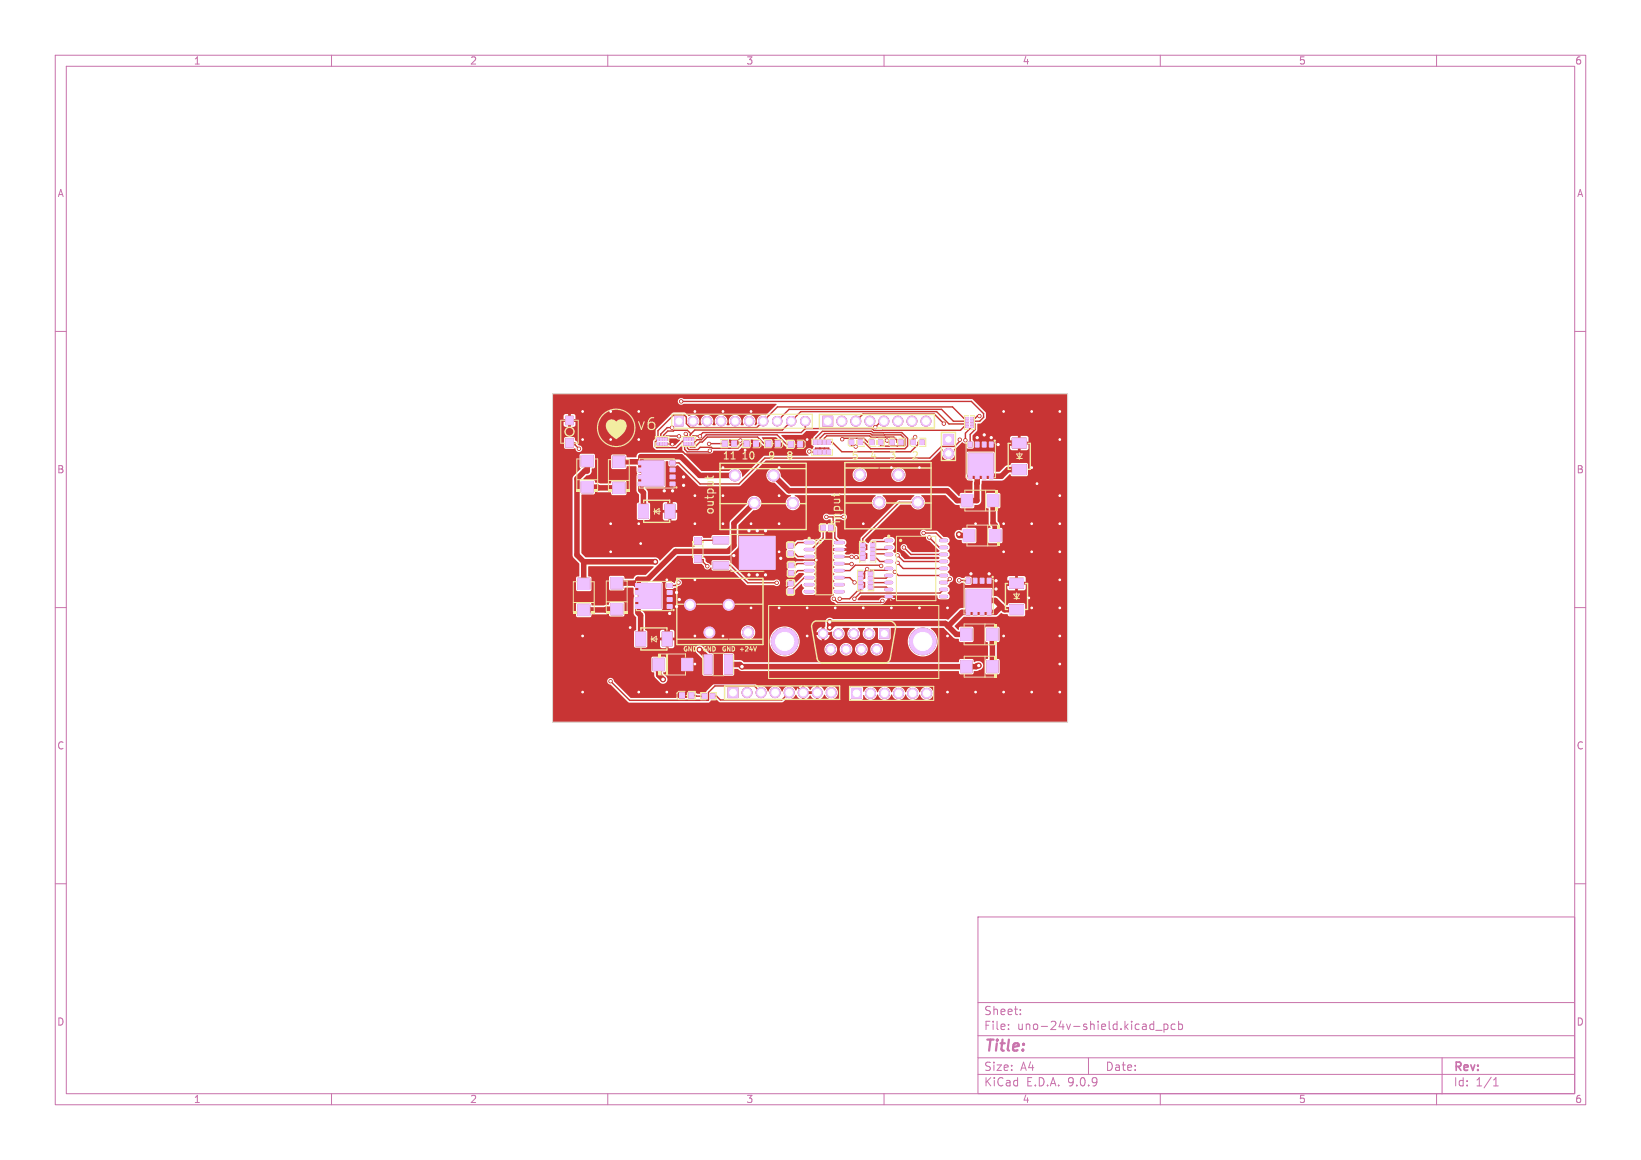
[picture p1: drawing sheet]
<svg xmlns="http://www.w3.org/2000/svg" width="297mm" height="210mm" viewBox="0 0 297 210" stroke-linecap="round" stroke-linejoin="round" font-family="sans-serif">
<defs><g id="words">
<text font-size="3" fill="#f2eda1" x="115.1" y="78">v6</text>
<text font-size="2.8" fill="#c872ab" x="178" y="190.9">Title:</text>
<text font-size="2.1" fill="#f2eda1" x="129.5" y="93.3" transform="rotate(-90 129.5 93.3)">output</text>
<text font-size="2.1" fill="#fff" x="152.4" y="95" transform="rotate(-90 152.4 95)">input</text>
<g font-size="2.1" fill="#c872ab">
<text x="178" y="184">Sheet:</text>
<text x="178" y="186.7">File:</text>
<text x="184.1" y="186.7">uno-24v-shield.kicad_pcb</text>
<text x="178" y="196.9">KiCad</text>
<text x="178" y="194.1">Size:</text>
<text x="184.7" y="194.1">A4</text>
<text x="185.7" y="196.9">E.D.A.</text>
<text x="193.3" y="196.9">9.0.9</text>
<text x="200" y="194.1">Date:</text>
<text x="263" y="194.3">Rev:</text>
<text x="263" y="196.9">Id:</text>
<text x="267.1" y="196.9">1/1</text>
</g>
<g font-size="1.8" fill="#c872ab">
<text x="35" y="11.9">1</text>
<text x="85" y="11.9">2</text>
<text x="135" y="11.9">3</text>
<text x="185" y="11.9">4</text>
<text x="235" y="11.9">5</text>
<text x="285" y="11.9">6</text>
<text x="10.3" y="35.9">A</text>
<text x="285.4" y="35.9">A</text>
<text x="10.3" y="85.9">B</text>
<text x="285.3" y="85.9">B</text>
<text x="10.3" y="135.9">C</text>
<text x="285.3" y="135.9">C</text>
<text x="10.3" y="185.9">D</text>
<text x="285.3" y="185.9">D</text>
<text x="35" y="199.9">1</text>
<text x="85" y="199.9">2</text>
<text x="135" y="199.9">3</text>
<text x="185" y="199.9">4</text>
<text x="235" y="199.9">5</text>
<text x="285" y="199.9">6</text>
</g>
<g font-size="1.8" fill="#f2eda1">
<text x="130.7" y="83.5">11</text>
<text x="134" y="83.5">10</text>
<text x="138.9" y="83.5">9</text>
<text x="142.2" y="83.5">8</text>
<text x="154" y="83.5">5</text>
<text x="157.3" y="83.5">4</text>
<text x="160.8" y="83.5">3</text>
<text x="164.9" y="83.5">2</text>
</g>
<g font-size="1.1" fill="#f2eda1">
<text x="123.5" y="118.1">GND</text>
<text x="127" y="118.1">GND</text>
<text x="130.5" y="118.1">GND +24V</text>
</g>
</g></defs>
<g fill="none" stroke="#c872ab" stroke-width=".18">
<path d="M10 10h277v190h-277zM12 12h273v186h-273zM60 10v2M110 10v2M160 10v2M210 10v2M260 10v2M10 60h2M285 60h2M10 110h2M285 110h2M10 160h2"/>
<path d="M177 166h108v32h-108zM285 160h2M60 198v2M110 198v2M160 198v2M177 194.5h108M177 191.5h108M177 187.5h108M177 181.5h108M182.5 186.3v.1M182.5 185.5v.1M184.7 183.6v.1"/>
<path d="M184.7 182.8v.1M197 191.5v3M208.4 185.4l.4 .1M208.8 184.9v1.5M208.8 186.3l-.4 .1M209.2 186.5h1.1M210 198v2M210.7 185.5l.4-.1 .3 .3v.4l-.2 .2h-.5M210.7 185.4v1.5M212.7 185.5l-.5-.1-.2 .3v.4l.1 .2h.6M213.3 185.5l.4-.1 .3 .3v.4l-.1 .2h-.6M213.3 184.9v1.5"/>
<path d="M260 198v2M261 191.5v6.5M270.3 196.6h.9M270.3 195.5l.4-.4v1.5"/>
</g>
<g fill="#c83434" stroke="#c83434" stroke-width=".18">
<path d="M157.6 100.7h.8v.7h-.8z"/>
<path d="M157.6 100h.8v.5h-.8z"/>
<path d="M157.6 99.2h.8v.5h-.8z"/>
<path d="M157.6 98.3h.8v.7h-.8z"/>
<path d="M155.8 98.3h.8v.7h-.8z"/>
<path d="M155.8 99.2h.8v.5h-.8z"/>
<path d="M155.8 100h.8v.5h-.8z"/>
<path d="M155.8 100.7h.8v.7h-.8z"/>
<path d="M142.8 103.3h.9v.8h-.9z"/>
<path d="M142.8 101.9h.9v.8h-.9z"/>
<path d="M178.6 119.6h2v2.2h-2z"/>
<path d="M173.9 119.6h2v2.2h-2z"/>
<path d="M178.7 104.7h.7v.9h-.7z"/>
<path d="M177.4 104.7h.7v.9h-.7z"/>
<path d="M176.1 104.7h.7v.9h-.7z"/>
<path d="M174.9 104.7h.7v.9h-.7z"/>
<path d="M174.9 110.4h.7v.9h-.7z"/>
<path d="M176.1 110.4h.7v.9h-.7z"/>
<path d="M177.4 110.4h.7v.9h-.7z"/>
<path d="M178.7 110.4h.7v.9h-.7z"/>
<path d="M174.9 106.7h4.5v4h-4.5z"/>
<path d="M104.6 109.4h2.1v2h-2.1z"/>
<path d="M104.6 104.7h2.1v2h-2.1z"/>
<path d="M182.7 104.7h2.5v1.8h-2.5z"/>
<path d="M182.7 109.5h2.5v1.8h-2.5z"/>
<path d="M175.6 75.6h.5v.3h-.5z"/>
<path d="M175.6 76.1h.5v.3h-.5z"/>
<path d="M175.6 76.6h.5v.3h-.5z"/>
<path d="M175.6 77.1h.5v.3h-.5z"/>
<path d="M174.8 77.1h.5v.3h-.5z"/>
<path d="M174.8 76.6h.5v.3h-.5z"/>
<path d="M174.8 76.1h.5v.3h-.5z"/>
<path d="M174.8 75.6h.5v.3h-.5z"/>
<path d="M122.1 75.4h1.6v1.7h-1.6z"/>
<path d="M130.7 79.8h.9v1h-.9z"/>
<path d="M132.4 79.8h.9v1h-.9z"/>
<path d="M183.2 79.3h2.5v1.8h-2.5z"/>
<path d="M183.2 84.1h2.5v1.8h-2.5z"/>
<path d="M170.8 78.7h1.8v1.8h-1.8z"/>
<path d="M142.6 105.3h.9v.8h-.9z"/>
<path d="M142.6 106.7h.9v.8h-.9z"/>
<path d="M121.3 87.3h.9v.7h-.9z"/>
<path d="M121.3 86h.9v.7h-.9z"/>
<path d="M121.3 84.7h.9v.7h-.9z"/>
<path d="M121.3 83.5h.9v.7h-.9z"/>
<path d="M115.5 83.5h1v.7h-1z"/>
<path d="M115.5 84.7h1v.7h-1z"/>
<path d="M115.5 86h1v.7h-1z"/>
<path d="M115.5 87.3h1v.7h-1z"/>
<path d="M116.2 83.5h4v4.5h-4z"/>
<path d="M159 79.7h.8v.8h-.8z"/>
<path d="M157.4 79.7h.8v.8h-.8z"/>
<path d="M148.6 95.1h.8v.9h-.8z"/>
<path d="M150 95.1h.8v.9h-.8z"/>
<path d="M118.2 119.2h2v2.2h-2z"/>
<path d="M123.4 119.2h2v2.2h-2z"/>
<path d="M154.1 124.6h1.8v1.8h-1.8z"/>
<path d="M138.6 79.8h.9v1h-.9z"/>
<path d="M140.3 79.8h.9v1h-.9z"/>
<path d="M102.4 75.4h1.4v1.5h-1.4z"/>
<path d="M102.4 79.4h1.4v1.6h-1.4z"/>
<path d="M110.5 109.3h2.2v2h-2.2z"/>
<path d="M110.5 104.5h2.2v2.1h-2.2z"/>
<path d="M159.2 113.9h1.7v1.7h-1.7z"/>
<path d="M142.7 79.9h.9v1h-.9z"/>
<path d="M144.4 79.9h.9v1h-.9z"/>
<path d="M105.2 87.2h2.2v2h-2.2z"/>
<path d="M105.2 82.5h2.2v2h-2.2z"/>
<path d="M149.7 79.7h.6v.8h-.6z"/>
<path d="M148.9 79.7h.5v.8h-.5z"/>
<path d="M148.1 79.7h.5v.8h-.5z"/>
<path d="M147.3 79.7h.6v.8h-.6z"/>
<path d="M147.3 81.5h.6v.8h-.6z"/>
<path d="M148.1 81.5h.5v.8h-.5z"/>
<path d="M148.9 81.5h.5v.8h-.5z"/>
<path d="M149.7 81.5h.6v.8h-.6z"/>
<path d="M179.1 80h.7v.9h-.7z"/>
<path d="M177.8 80h.7v.9h-.7z"/>
<path d="M176.5 80h.7v.9h-.7z"/>
<path d="M175.2 80h.7v.9h-.7z"/>
<path d="M175.2 85.7h.7v1h-.7z"/>
<path d="M176.5 85.7h.7v1h-.7z"/>
<path d="M177.8 85.7h.7v1h-.7z"/>
<path d="M179.1 85.7h.7v1h-.7z"/>
<path d="M175.2 82.1h4.5v4h-4.5z"/>
<path d="M119.9 114.4h1.8v2.6h-1.8z"/>
<path d="M115.1 114.4h1.8v2.6h-1.8z"/>
<path d="M124.7 125.4h.9v1h-.9z"/>
<path d="M123 125.4h.9v1h-.9z"/>
<path d="M166.5 79.7h.8v.8h-.8z"/>
<path d="M164.9 79.7h.8v.8h-.8z"/>
<path d="M127.1 125.6h.8v.9h-.8z"/>
<path d="M128.6 125.6h.8v.9h-.8z"/>
<path d="M131.8 124.5h1.8v1.8h-1.8z"/>
<path d="M157.2 106h.8v.6h-.8z"/>
<path d="M157.2 105.2h.8v.5h-.8z"/>
<path d="M157.2 104.4h.8v.5h-.8z"/>
<path d="M157.2 103.6h.8v.6h-.8z"/>
<path d="M155.4 103.6h.8v.6h-.8z"/>
<path d="M155.4 104.4h.8v.5h-.8z"/>
<path d="M155.4 105.2h.8v.5h-.8z"/>
<path d="M155.4 106h.8v.6h-.8z"/>
<path d="M110.9 87.3h2.2v2h-2.2z"/>
<path d="M110.9 82.6h2.2v2h-2.2z"/>
<path d="M148.9 75.4h1.8v1.8h-1.8z"/>
<path d="M178.6 113.8h2v2.1h-2z"/>
<path d="M173.9 113.8h2v2.1h-2z"/>
<path d="M129.1 97.2h2.8v1.3h-2.8z"/>
<path d="M133.8 97.1h6.5v6h-6.5z"/>
<path d="M129.1 101.7h2.8v1.3h-2.8z"/>
<path d="M125.7 97.3h1.2v1.2h-1.2z"/>
<path d="M125.7 100.6h1.2v1.2h-1.2z"/>
<path d="M162.7 79.7h.8v.8h-.8z"/>
<path d="M161.1 79.7h.8v.8h-.8z"/>
<path d="M155.3 79.7h.8v.8h-.8z"/>
<path d="M153.7 79.7h.8v.8h-.8z"/>
<path d="M142.6 99.8h.9v.8h-.9z"/>
<path d="M142.6 98.4h.9v.8h-.9z"/>
<path d="M179.1 95.9h2v2.1h-2z"/>
<path d="M174.4 95.9h2v2.1h-2z"/>
<path d="M118.9 79.3h.3v.5h-.3z"/>
<path d="M119.4 79.3h.3v.5h-.3z"/>
<path d="M119.9 79.3h.3v.5h-.3z"/>
<path d="M120.4 79.3h.3v.5h-.3z"/>
<path d="M120.4 80.1h.3v.5h-.3z"/>
<path d="M119.9 80.1h.3v.5h-.3z"/>
<path d="M119.4 80.1h.3v.5h-.3z"/>
<path d="M118.9 80.1h.3v.5h-.3z"/>
<path d="M131.1 118.6h1.5v3.4h-1.5z"/>
<path d="M127.4 118.6h1.5v3.4h-1.5z"/>
<path d="M125.3 80.1h.3v.5h-.3z"/>
<path d="M124.8 80.1h.3v.5h-.3z"/>
<path d="M124.3 80.1h.3v.5h-.3z"/>
<path d="M123.8 80.1h.3v.5h-.3z"/>
<path d="M123.8 79.3h.3v.5h-.3z"/>
<path d="M124.3 79.3h.3v.5h-.3z"/>
<path d="M124.8 79.3h.3v.5h-.3z"/>
<path d="M125.3 79.3h.3v.5h-.3z"/>
<path d="M178.7 89.5h2.1v2.2h-2.1z"/>
<path d="M174 89.5h2v2.2h-2z"/>
<path d="M120.7 109.5h1v.7h-1z"/>
<path d="M120.7 108.2h1v.7h-1z"/>
<path d="M120.7 106.9h1v.7h-1z"/>
<path d="M120.7 105.6h1v.7h-1z"/>
<path d="M115 105.6h.9v.7h-.9z"/>
<path d="M115 106.9h.9v.7h-.9z"/>
<path d="M115 108.2h.9v.7h-.9z"/>
<path d="M115 109.5h.9v.7h-.9z"/>
<path d="M115.6 105.7h4v4.5h-4z"/>
<path d="M120.4 91.3h1.8v2.5h-1.8z"/>
<path d="M115.6 91.3h1.8v2.5h-1.8z"/>
<path d="M134.7 79.8h.9v1h-.9z"/>
<path d="M136.4 79.8h.9v1h-.9z"/>
<circle cx="135.4" cy="114.5" r="1"/>
<circle cx="131.9" cy="109.5" r="1"/>
<circle cx="128.4" cy="114.5" r="1"/>
<circle cx="124.9" cy="109.5" r="1"/>
<circle cx="125.4" cy="76.3" r=".85"/>
<circle cx="128" cy="76.3" r=".85"/>
<circle cx="130.5" cy="76.3" r=".85"/>
<circle cx="133" cy="76.3" r=".85"/>
<circle cx="135.6" cy="76.3" r=".85"/>
<circle cx="138.1" cy="76.3" r=".85"/>
<circle cx="140.7" cy="76.3" r=".85"/>
<circle cx="143.2" cy="76.3" r=".85"/>
<circle cx="145.7" cy="76.3" r=".85"/>
<circle cx="171.7" cy="82.1" r=".9"/>
<circle cx="133" cy="86.1" r="1"/>
<circle cx="136.5" cy="91.1" r="1"/>
<circle cx="140" cy="86.1" r="1"/>
<circle cx="143.5" cy="91.1" r="1"/>
<circle cx="155.6" cy="85.9" r="1"/>
<circle cx="159.1" cy="90.9" r="1"/>
<circle cx="162.6" cy="85.9" r="1"/>
<circle cx="166.1" cy="90.9" r="1"/>
<circle cx="157.6" cy="125.5" r=".9"/>
<circle cx="160.1" cy="125.5" r=".9"/>
<circle cx="162.6" cy="125.5" r=".9"/>
<circle cx="165.2" cy="125.5" r=".9"/>
<circle cx="167.7" cy="125.5" r=".9"/>
<circle cx="157.3" cy="114.7" r=".84"/>
<circle cx="154.5" cy="114.7" r=".85"/>
<circle cx="151.7" cy="114.7" r=".84"/>
<circle cx="149" cy="114.7" r=".85"/>
<circle cx="158.7" cy="117.5" r=".84"/>
<circle cx="155.9" cy="117.5" r=".84"/>
<circle cx="153.1" cy="117.5" r=".84"/>
<circle cx="150.4" cy="117.5" r=".84"/>
<circle cx="167" cy="116.1" r="2.41"/>
<circle cx="142" cy="116.1" r="2.41"/>
<circle cx="135.2" cy="125.4" r=".9"/>
<circle cx="137.7" cy="125.4" r=".9"/>
<circle cx="140.3" cy="125.4" r=".9"/>
<circle cx="142.8" cy="125.4" r=".9"/>
<circle cx="145.4" cy="125.4" r=".9"/>
<circle cx="147.9" cy="125.4" r=".9"/>
<circle cx="150.4" cy="125.4" r=".9"/>
<circle cx="152.4" cy="76.3" r=".9"/>
<circle cx="154.9" cy="76.3" r=".9"/>
<circle cx="157.4" cy="76.3" r=".9"/>
<circle cx="160" cy="76.3" r=".9"/>
<circle cx="162.5" cy="76.3" r=".9"/>
<circle cx="165.1" cy="76.3" r=".9"/>
<circle cx="167.6" cy="76.3" r=".9"/>
<circle cx="118.6" cy="101.7" r=".45"/>
<circle cx="134.3" cy="120.7" r=".45"/>
<circle cx="177.1" cy="120.5" r=".45"/>
<circle cx="120" cy="123" r=".45"/>
<circle cx="173.6" cy="96.7" r=".45"/>
<circle cx="146.5" cy="81.7" r=".3"/>
<circle cx="149.6" cy="93.6" r=".3"/>
<circle cx="155" cy="100.9" r=".3"/>
<circle cx="156.9" cy="103" r=".3"/>
<circle cx="152" cy="108.4" r=".3"/>
<circle cx="150.2" cy="113.6" r=".45"/>
<circle cx="150.2" cy="112.6" r=".45"/>
<circle cx="128" cy="102.5" r=".3"/>
<circle cx="126.6" cy="117.6" r=".45"/>
<circle cx="154.1" cy="102.1" r=".3"/>
<circle cx="154.1" cy="100.8" r=".3"/>
<circle cx="140.6" cy="105.5" r=".3"/>
<circle cx="124.1" cy="78.6" r=".3"/>
<circle cx="121.6" cy="77.4" r=".3"/>
<circle cx="154.7" cy="105.4" r=".3"/>
<circle cx="167.2" cy="96.5" r=".3"/>
<circle cx="158.4" cy="77.3" r=".3"/>
<circle cx="163.6" cy="99.1" r=".3"/>
<circle cx="162.5" cy="101.9" r=".3"/>
<circle cx="171.9" cy="104.8" r=".3"/>
<circle cx="170.8" cy="76.7" r=".3"/>
<circle cx="126.7" cy="79" r=".3"/>
<circle cx="122.9" cy="79" r=".3"/>
<circle cx="171.5" cy="110.1" r=".3"/>
<circle cx="181.6" cy="99.9" r=".3"/>
<circle cx="120.2" cy="88.9" r=".4"/>
<circle cx="130.8" cy="74.5" r=".3"/>
<circle cx="122.9" cy="108.5" r=".4"/>
<circle cx="186.7" cy="74.5" r=".3"/>
<circle cx="191.8" cy="74.5" r=".3"/>
<circle cx="138.6" cy="96.1" r=".4"/>
<circle cx="181.6" cy="74.5" r=".3"/>
<circle cx="180.3" cy="106.6" r=".4"/>
<circle cx="191.8" cy="99.9" r=".3"/>
<circle cx="105.4" cy="125.3" r=".3"/>
<circle cx="114.1" cy="113.6" r=".3"/>
<circle cx="138.6" cy="104.1" r=".4"/>
<circle cx="146.1" cy="110.1" r=".3"/>
<circle cx="191.8" cy="89.7" r=".3"/>
<circle cx="161.3" cy="84.7" r=".3"/>
<circle cx="175.7" cy="103.9" r=".4"/>
<circle cx="134" cy="79.7" r=".3"/>
<circle cx="130.8" cy="115.1" r=".3"/>
<circle cx="181.6" cy="125.3" r=".3"/>
<circle cx="181.6" cy="94.8" r=".3"/>
<circle cx="120.7" cy="125.3" r=".3"/>
<circle cx="110.5" cy="99.9" r=".3"/>
<circle cx="171.5" cy="115.1" r=".3"/>
<circle cx="187.7" cy="87.6" r=".3"/>
<circle cx="116" cy="98.4" r=".3"/>
<circle cx="135.6" cy="96.1" r=".4"/>
<circle cx="115.6" cy="125.3" r=".3"/>
<circle cx="135.9" cy="94.8" r=".3"/>
<circle cx="171.5" cy="125.3" r=".3"/>
<circle cx="122.4" cy="107.3" r=".4"/>
<circle cx="141.3" cy="101.1" r=".4"/>
<circle cx="161.3" cy="110.1" r=".3"/>
<circle cx="125.8" cy="120.2" r=".3"/>
<circle cx="151.2" cy="110.1" r=".3"/>
<circle cx="110.5" cy="94.8" r=".3"/>
<circle cx="122.4" cy="109.8" r=".4"/>
<circle cx="132.8" cy="100.6" r=".4"/>
<circle cx="125.8" cy="94.8" r=".3"/>
<circle cx="191.8" cy="115.1" r=".3"/>
<circle cx="166.4" cy="84.7" r=".3"/>
<circle cx="141" cy="84.7" r=".3"/>
<circle cx="105.4" cy="74.5" r=".3"/>
<circle cx="166.4" cy="110.1" r=".3"/>
<circle cx="156.2" cy="94.8" r=".3"/>
<circle cx="121.7" cy="80.4" r=".3"/>
<circle cx="191.8" cy="105" r=".3"/>
<circle cx="141" cy="110.1" r=".3"/>
<circle cx="135.9" cy="110.1" r=".3"/>
<circle cx="120.7" cy="105" r=".3"/>
<circle cx="141" cy="94.8" r=".3"/>
<circle cx="186.2" cy="108.2" r=".3"/>
<circle cx="176.6" cy="125.3" r=".3"/>
<circle cx="146.1" cy="79.6" r=".3"/>
<circle cx="137.1" cy="96.1" r=".4"/>
<circle cx="125.8" cy="115.1" r=".3"/>
<circle cx="137.1" cy="104.1" r=".4"/>
<circle cx="146.1" cy="115.1" r=".3"/>
<circle cx="186.7" cy="84.7" r=".3"/>
<circle cx="123.7" cy="87.9" r=".4"/>
<circle cx="141" cy="99.9" r=".3"/>
<circle cx="115.6" cy="79.6" r=".3"/>
<circle cx="123.7" cy="86.3" r=".4"/>
<circle cx="180.3" cy="105.1" r=".4"/>
<circle cx="156.2" cy="110.1" r=".3"/>
<circle cx="130.8" cy="84.7" r=".3"/>
<circle cx="179" cy="103.9" r=".4"/>
<circle cx="179.4" cy="79.2" r=".4"/>
<circle cx="121.2" cy="111.1" r=".4"/>
<circle cx="115.6" cy="74.5" r=".3"/>
<circle cx="176.6" cy="94.8" r=".3"/>
<circle cx="115.6" cy="94.8" r=".3"/>
<circle cx="130.8" cy="89.7" r=".3"/>
<circle cx="134.9" cy="81.5" r=".3"/>
<circle cx="191.8" cy="125.3" r=".3"/>
<circle cx="110.5" cy="79.6" r=".3"/>
<circle cx="130.8" cy="94.8" r=".3"/>
<circle cx="105.4" cy="79.6" r=".3"/>
<circle cx="121.7" cy="88.9" r=".4"/>
<circle cx="180.7" cy="80.5" r=".4"/>
<circle cx="110.5" cy="74.5" r=".3"/>
<circle cx="125.8" cy="105" r=".3"/>
<circle cx="105.4" cy="115.1" r=".3"/>
<circle cx="191.8" cy="110.1" r=".3"/>
<circle cx="125.8" cy="74.5" r=".3"/>
<circle cx="181.6" cy="115.1" r=".3"/>
<circle cx="135.9" cy="74.5" r=".3"/>
<circle cx="141" cy="89.7" r=".3"/>
<circle cx="186.7" cy="110.1" r=".3"/>
<circle cx="186.7" cy="125.3" r=".3"/>
<circle cx="176.9" cy="79.2" r=".4"/>
<circle cx="186.7" cy="94.8" r=".3"/>
<circle cx="147.7" cy="101.4" r=".3"/>
<circle cx="191.8" cy="79.6" r=".3"/>
<circle cx="125.8" cy="89.7" r=".3"/>
<circle cx="191.8" cy="120.2" r=".3"/>
<circle cx="178.1" cy="78.7" r=".4"/>
<circle cx="135.6" cy="104.1" r=".4"/>
<circle cx="186.7" cy="99.9" r=".3"/>
<circle cx="191.8" cy="94.8" r=".3"/>
<circle cx="110.5" cy="123.3" r=".3"/>
<circle cx="104.8" cy="81.2" r=".3"/>
<circle cx="159.5" cy="102.5" r=".3"/>
<circle cx="128.5" cy="81.6" r=".3"/>
<circle cx="128.3" cy="80.4" r=".3"/>
<circle cx="165.6" cy="79.1" r=".3"/>
<circle cx="168.2" cy="97.3" r=".3"/>
<circle cx="162.5" cy="100.5" r=".3"/>
<circle cx="160.5" cy="79.7" r=".3"/>
<circle cx="159.7" cy="108.8" r=".3"/>
<circle cx="162" cy="103.5" r=".3"/>
<circle cx="152.4" cy="79.5" r=".3"/>
<circle cx="150.9" cy="108.4" r=".3"/>
<circle cx="154.9" cy="80.9" r=".3"/>
<circle cx="154.6" cy="108.4" r=".3"/>
<circle cx="173.6" cy="105.1" r=".3"/>
<circle cx="174.7" cy="79.7" r=".3"/>
<circle cx="122.8" cy="105.5" r=".3"/>
<circle cx="123.3" cy="72.7" r=".3"/>
<circle cx="177.3" cy="75.3" r=".3"/>
<circle cx="173.7" cy="79.6" r=".3"/>
</g>
<g fill="none" stroke="#c83434" stroke-width=".63">
<path d="M160.4 97.8h.9M160.4 99.1h.9M170.3 97.8h1M170.3 99.1h1M160.4 100.4h.9M160.4 101.7h.9M160.4 102.9h.9M160.4 104.2h.9M160.4 105.5h.9M160.4 106.7h.9M160.4 108h.9M170.3 100.4h1"/>
<path d="M170.3 101.7h1M170.3 102.9h1M170.3 104.2h1M170.3 105.5h1M170.3 106.7h1M170.3 108h1"/>
</g>
<g fill="none" stroke="#c83434" stroke-width=".6">
<path d="M145.8 98.2h1.3M145.8 99.5h1.3M151.2 98.2h1.4M151.2 99.5h1.4M145.8 100.8h1.3M145.8 102h1.3M145.8 103.3h1.3M145.8 104.6h1.3M145.8 105.8h1.3M145.8 107.1h1.3M151.2 100.8h1.4M151.2 102h1.4"/>
<path d="M151.2 103.3h1.4M151.2 104.6h1.4M151.2 105.8h1.4M151.2 107.1h1.4"/>
</g>
<g fill="none" stroke="#c83434" stroke-width="1">
<path d="M106.3 83.5v1.8h-.5l-1.4 1.4v13.8l1.3 1.2M106.3 88.2l5.7 .1M112 83.6h3.6l.3 .3M115.9 83.9l.1 1.2h1.5l.7 .6-.7 .6h-1.5v2.4l.5 .5v3.4M115.9 83.9l.1-1.2h7.2l3.4 3.4h6.4M121.7 85.1v5l-.4 .4v2.1M136.5 91.1l-3.7 3.6v4.1l-1 1h-9.5l-5.1 5.1h-1.7v1.1M173.6 96.7v.3h1.8M177.5 84l-.6 .7-.1 5.9h-3.6l-1.8-1.8h-28.6l-2.8-2.7M179.7 90.6v4.1l.4 .4v1.9M184.5 85h-2.1l-1.2 1.2h-5.6M184.5 80.2h-3.7l-.3 .3h-3.6"/>
<path d="M105.7 101.7v4M105.7 101.7h12.9M111.6 110.3l-5.9 .1M111.6 105.6h3.3l.6 .6v1.1h1.5l.6 .6-.6 .6h-1.5v2.4l.5 .5v4.3M115.5 105.4l-.4 .4M121.2 107.3v5.9l-.4 .4v2.1M126.6 117.6l1.5 1.5v1.2M150.2 112.6v1l.7-.7h20.2l2 1.9h1.8M176.5 105.1h5l.4 .5h2.1M177.1 108.7h3l1.7 1.7h2.2M179.6 114.8v5.9M181.2 109.8l-1.1 1.1h-6l-2.5 2.5"/>
<path d="M119.2 120.3v1.9l.8 .8M131.9 120.3h2l.4 .4h42.4l.2-.2h.2"/>
</g>
<g fill="none" stroke="#c83434" stroke-width=".25">
<path d="M103.1 76.1h1l5.6 5.7h13.9l.4 .4h10.1l.8-.7h1.6l.3-.4M121.6 77.4h-.8l-1.2 1.2v.9M123.1 79l-2.5-.1v.6M123.3 72.7h52.5l2.2 2.2v.7l-.7 .7h-1.4M124.1 78.6l.3 .3v.6M125.1 78.5l-.7-.6-3.5 .1-.8 .8v.7M126.6 78.9l.1 .1h-.2M126.6 78.9h-1.2v.6M134 79.7l-.4 .4v.2h-.7M140.7 76.3l2.1-2.2h27.6l2.2 2.2h2.4M145.7 77.6l-.7 .7h-17.8l-.6 .6M145.7 76.3v1.3"/>
<path d="M152.4 79.5l.2-.1h3.8l.7 .7h.7M154.9 76.3l1.3-1.4h12.9l1.7 1.8M159.8 77.9h-.1M159.9 78.3h.1M160 76.3h-.5l-1.1 1M160.5 79.7l.3 .4h.7M165.6 79.1l-.3 .3v.7M173.7 79.6v.3l-.9 .9h-2.4l-2.1 2.1h-29.9l-4.7 4.7h-7l-3.8-3.8h-1.2M175 75.8h-.5l-2.1-2.1h-31.7l-3.7 3.7h-12.1l-.7-.7v-1.2l-.4-.4h-1.8l-2.9 2.9v1.5l-.5 .5v.8l.3 .2h3.5l1.5-1.5M175 77.3h-.5l-.7 .6h-15.6l-.4-.3h-12.1M175 76.8h-3.2l-2.3-2.3h-24.6l-3.3 3.4h-15.9l-.8 .8v.8M175.9 76.8h.6v1l-.9 .9v1.8"/>
<path d="M175.9 77.3l-1.2 1.1v1.3M177.3 75.3h-.4l-.4 .5h-.6M103.1 80.2h1v.3l.7 .7M119.1 80.4h2.6M123.9 80.4v.9l.5 .5h3.9l.2-.2M125.4 80.4l.8-.8h.7l.9-.9h12.8l1.8 1.7h.7M130.5 97.8l-4.2 .1M131.2 80.3l-2.9 .1M135.1 80.3h-.7l-.9 .9h-4.6l-.2-.2h-2l-.4 .4h-1.6l-.3-.3v-.7M136.8 81.1h3.2M136.8 80.3v.8M139.1 80.3h-.8l-1.2-1.2h-9.1l-.9 .9h-.4l-.9 .9h-.9v-.5"/>
<path d="M140.8 80.3h-.8v.8M144.8 80.4h-.7v.6l-.4 .3h-3.5l-.2-.2M146.4 98.2h-2l-.6 .6h-.7M147.6 80.1v-.8l1.3-1.2h8.8l.3 .2h5.2l1.1 1.1v1.3l-.5 .5h-6.2l-1.2-1.1h-.7M148.4 81.2l-.8-.1v.7l-1.1-.1M148.4 81.2l1.6-.1v.7M148.4 80.1v-.8l.8-.8h8.4l.2 .3 5.2-.1 .8 .8v1.1l-.2 .2h-4.2v-.7M148.4 81.2v.6M149 95.6v1.8l-2.1 2.1h-.5M149.2 80.1v-.8l.4-.4h7.8l.3 .3 4.1-.1 .5 .6v.4h.8M149.2 81.1v.7M149.6 93.6h1.2"/>
<path d="M150 80.1h.6l1.8 1.7h12.4l1.4-1.3v-.4h.7M151.1 95.6v1.8l.8 .8M151.9 99.5h-2.3l-1.9 1.9h-5.8l-1.3-1.3h-3.5M154.1 80.1v.7l.8 .1M160.9 99.1l-.4 .4h-2.5M160.9 97.8l-.2 .2h-2.7v.7M163.6 99.1l1.3 1.3h5.9M166.1 90.9h-3.3l-6.6 6.6v1.2h.7v.8h-.7M167.2 96.5h2.2l1.4 1.3M168.2 97.3l1.8 1.8h.8M114.1 113.6h-.4l-.2 .2 .1 5.7-.5 .5h-.5v1.8l1.9 .1 1.5-1.5 5.5 5.5h2.7v-.6l1.6-1.5h17.9l1.7 1.6h2.5M122.8 105.5l-.5 .5h-1.1"/>
<path d="M126.3 101.3h1v.5l.7 .7M130.5 102.4h1.7l3.1 3.1h5.3M131.6 109.5h17.4M143.1 105.6l-.8 .9v3M143.1 100.2h.7l.6 .6h2M146.4 102h-2.1l-.3 .3h-.8M146.4 104.6h-.8l-2.5 2.5M146.4 103.3h-2l-.4 .4h-.8M149 109.5v5.2M150.9 108.4l.7 .7h7.8l.3-.3M151.9 102l2.2 .1M151.9 100.8h2.2"/>
<path d="M151.9 104.6h1.9l.9 .8M155.8 105.5h.7v.8h-.7v.6h-.5l-1.5 1.5h-1.8M155.8 103.9h.7M156.2 100.3h.7v.8h-1.5l-.1-.2h-.3M156.9 103l-.4 .5v1.2h-.7M157.6 106.3h2.8l.5 .4M157.6 105.5h3.2M158 101.1h.7l.5 .6h1.7M158 100.3h2.7l.2 .1M159.5 102.5l-.2-.2h-4.5l-1 1h-1.9M160.9 104.2l-.5 .5h-2.8M160.9 105.5h-.1"/>
<path d="M160.9 102.9l-.4 .3h-2.9v.7M162 103.5l.6 .7h8.2M162.5 100.5l1.1 1.2h7.2M162.5 101.9l1 1h7.3M170.8 106.7l-.7 .7h-14.4l-1.1 1M171.9 104.8l-.6 .7h-.5M173.6 105.1h1.6M186.2 108.2h-3.6l-2.1-2h-6.4l-2.4 2.4h-10.2l-.6-.6v.5l-1.1 1h-10.8M110.5 123.3l3.5 3.5h14.2v-1.4l1.2-1.2h7.1l1.2 1.2M125.1 125.9l2.4 .1M142.8 125.4l-1.3 1.3h-11.1l-.7-.7h-.7"/>
</g>
<g fill="#c83434">
<path d="M145.9 125.2h1.5v.5h-1.5z"/>
<path d="M124 82.2h4.3a.9 .9 0 0 0 .9-.6h4.4l.7-.6 .3 .1h1l.3-.2-.1-1.3h.1h1.1l1.5 1.5h1.2l.1-.2v-1.3l-.2-.1h-1l-.4 .2-.3-.4 .1-.2 2.5 .1 1.8 1.7 .2 .3h1.1l.3-.2-.1-1.2-.2-.2h-1l-.3 .2-.9-.9 .1-.2h3.6l.9-.7h2.1v.2l-.8 .9-.3 .5v1a.39 .39 0 0 1 0 .7 .65 .65 0 0 0-1.1 .2 .65 .65 0 0 0 .4 .9l-.1 .1h-7.9l-3.9 3.8a1.37 1.37 0 0 0-.9-1.4 1.37 1.37 0 0 0-1.6 .4h-5z"/>
<path d="M131.9 79.6h2.4l.1 .1-1.1 1h-1.3z"/>
<path d="M119.1 80.3l2-.1-.1-.4 .1-.4h1.3l.7 .2-.9 1-3-.1z"/>
<path d="M100 71.3l93.2 .1v59.3h-93.1l-.1-7.4h9.9a.65 .65 0 0 0 .6 .7l3.4 3.2h14.3l.5-.4 .9-.1 .7 .5h11.3l.7-.7a1.34 1.34 0 0 0 1.7-.7h.1a1.28 1.28 0 0 0 1 .9v-.8h.5v.8l.6-.3 .5-.5 .4 .5 .6 .3v-.8h.5v.8a1.62 1.62 0 0 0 1-.9 1.23 1.23 0 0 0 1.8 .7 1.23 1.23 0 0 0 .3-1.9h2.5v1.9l.2 .2h2l.2-.2v-.6l.1-.1a1.27 1.27 0 0 0 1.3 .9 1.27 1.27 0 0 0 1.2-1 1.3 1.3 0 0 0 1.3 1 1.3 1.3 0 0 0 1.3-1 1.3 1.3 0 0 0 1.2 1 1.3 1.3 0 0 0 1.3-1 1.3 1.3 0 0 0 1.3 1 1.3 1.3 0 0 0 1.2-1 1.25 1.25 0 0 0 1.5 1 1.25 1.25 0 0 0 1-1.5 1.25 1.25 0 0 0-1.3-.9 1.25 1.25 0 0 0-1.1 1 1.3 1.3 0 0 0-1.3-1 1.3 1.3 0 0 0-1.3 1 1.3 1.3 0 0 0-1.2-1 1.3 1.3 0 0 0-1.3 1 1.3 1.3 0 0 0-1.3-1 1.3 1.3 0 0 0-1.3 1 1.31 1.31 0 0 0-1.2-1 1.31 1.31 0 0 0-1.3 .9l-.1-.6-.2-.3h-2l-.2 .3h-2.5a1.28 1.28 0 0 0-2.1 .4h-.1a1.28 1.28 0 0 0-.9-.9v.8h-.5v-.8l-.6 .3-.5 .5-.4-.5-.6-.3v.8h-.5v-.8a1.62 1.62 0 0 0-1.1 .9 1.29 1.29 0 0 0-1.3-.8 1.29 1.29 0 0 0-1.1 1 1.3 1.3 0 0 0-1.3-1 1.3 1.3 0 0 0-1.3 1 1.45 1.45 0 0 0-1.8-.9l-.6-.5h-7.3l-1.5 1.5h-.8l-.3 .3-.7-.1-.3-.4-1.2 .1-.1 .1-.1 1.1h-10.1l-3.1-3a.62 .62 0 0 0-.5-.7 .62 .62 0 0 0-.7 .6h-9.9v-4.2h17.9v2.4l.1 .2h.4l.1 .9 1 1a.8 .8 0 0 0 1.1 0 .8 .8 0 0 0 0-1.1l-.6-.6 .4-.2 .1-.2v-2.4l-.2-.2h-2.2l-.2 .2h-17.9v-1.6h25.8l.2 .6 1.1 1.2v2.8l.3 .3h1.5l.2-.2 .1-3.7h1.6v3.6l.3 .3 1.6-.1 .3-1.2h.5l.7 .4h39.3l.1 .5 .2 .1h2.2l.2-.1 .1-.5a1.95 1.95 0 0 0 1.6-.8 1 1 0 0 0-.5-1 1 1 0 0 0-1.1 .2l-.1-.5-.2-.1h-2.2l-.2 .1-.1 .5h-38.8l-.6-.4h-1.2v-1l-.3-.2h-1.5l-.3 .2h-1.6l-.3-.2-.5-.1-1.3-1.2a.8 .8 0 0 0-1.3 .5h-25.8v-8.1h4.3v2.1l.2 .2h2.3l.3-.5h2.6l.4-.1 .2 .4 .2 .1h2.3l.2-.2v-2.2l-.2-.2h-2.3l-.2 .1-.1 .4-.9 .1h-2.2l-.1-.4-.2-.1h-2.3l-.2 .3h-4.3v-22.6h3.6v13.8l.2 .4 1 1.1v2.2l-.4 .1-.1 .2v2.2l.1 .2h2.4l.2-.1v-2.3l-.1-.2-.4-.1v-1.8l11.8 .1-1.4 1.5h-1.7l-.4 .3-.2 .4h-1.5l-.1-.4-.2-.2h-2.3l-.3 .3v2.1l.2 .2 2.4 .1 .3-.5h1.4l.2 .1v.8l.1 .6-.1 .6v2.5l.4 .8v2.2l-.4 .4v2.6l.2 .2h2.1l.2-.2v-1.1h2.3v1.2l.3 .3h.7v-1.5h.5v1.5l.8-.1 .2-.1 .1-1.2h17.2v.3a2.72 2.72 0 0 0 2.1 2.5 2.72 2.72 0 0 0 3-1.3h4.8v.1a1.15 1.15 0 0 0 1.2 1.1 1.15 1.15 0 0 0 1.1-1.2h.5v.1a1.15 1.15 0 0 0 1.2 1.1 1.15 1.15 0 0 0 1.1-1.2h.5v.1a1.15 1.15 0 0 0 1.2 1.1 1.15 1.15 0 0 0 1-1.2h.5v.1a1.15 1.15 0 0 0 1.8 .9 1.15 1.15 0 0 0 0-1.9 1.15 1.15 0 0 0-1.8 .9h-.5v-.2a1.15 1.15 0 0 0-1.2-.9 1.15 1.15 0 0 0-1 1.1h-.5l-.1-.2a1.15 1.15 0 0 0-1.2-.9 1.15 1.15 0 0 0-1 1.1h-.5v-.2a1.15 1.15 0 0 0-1.2-.9 1.15 1.15 0 0 0-1.1 1.1l-4.8-.1a2.72 2.72 0 0 0-.2-2.9h4.3v.5h-.7a1.23 1.23 0 0 0 .9 .9v-.7h.5l.1 .7a1.24 1.24 0 0 0 .9-.9h-.7v-.5l1.1-.1a1.19 1.19 0 0 0 1.5 1.4 1.19 1.19 0 0 0 .4-2.1h1.2l.1 .1a1.18 1.18 0 0 0-.1 1.7 1.18 1.18 0 0 0 1.8-.1 1.18 1.18 0 0 0-.3-1.7h1.3l.1 .1a1.18 1.18 0 0 0-.1 1.7 1.18 1.18 0 0 0 1.7-.1 1.18 1.18 0 0 0-.2-1.7h.9v1.9l.3 .3h1.7l.2-.2 .1-2h4.3l.1 .1a2.74 2.74 0 0 0-.6 4.1 2.74 2.74 0 0 0 4.2-.1 2.74 2.74 0 0 0-.8-4.1h2.4l1.8 1.8 .9 .2 .2 .5h2.2l.3-.2v-2.3h2.1v2.3l.1 .2 .4 .1v.6v2.3l-.4 .1-.1 .3v2.3l.2 .2h2.2l.2-.3v-2.2l-.1-.3-.4-.1v-2.9l.5-.3v-2.4l-.2-.1h-2.2l-.2 .2h-2.1l-.3-.2h-2.1l-.2 .1-.2 .4-.6-.7 1.7-1.6h5.7l.4-.2 .6-.5 .4 .2h.8l.2 .4h2.7l.2-.3v-1.9l-.2-.2h-2.6l-.3 .4h-.3l-1.5-1.5-.9-.2v-1.3l-.3-.2h-4.6l-.2 .3-.1 3.3-.9 .2-2 2-.4-.1-20.5-.1a.8 .8 0 0 0-.8-.1 .8 .8 0 0 0-.5 .6l-.2 1.7h-.5v-.7a1.24 1.24 0 0 0-.9 1h-3.6l-.2-.2a2.72 2.72 0 0 0-2.9-.7 2.72 2.72 0 0 0-1.8 2.4l-22.1-.1v-1.5h2.3v1h1v-1.4h.5v1.4h1.1v-1h12v.2a1.3 1.3 0 0 0 2 1 1.3 1.3 0 0 0 0-2.2 1.3 1.3 0 0 0-2 1h-12l-.1-.2-.3-.2h-2l-.2 .4h-2.3l-.4-.4v-2.7l-.5-.8h3.4l.2-.2v-4.7h.5v.8l.3 .2h1l.3-.2h.4l.4-.3a.63 .63 0 0 0 .6-.7 .63 .63 0 0 0-.7-.6 .63 .63 0 0 0-.6 .7l-.4-.1-1-.1-.3 .3h-.5l-.2-.2h-1.6l-.1-.2 4.6-4.6h2.8v1.3l.1 .1 1.4 .1 .5 .4a.66 .66 0 0 0 .6 .6 .66 .66 0 0 0 .7-.4l.1 .5 .2 .1h2.9l.4-.2 2.9 2.8h4.9a.67 .67 0 0 0 .9 0h1.2l.2 .5-.1 1.1 .3 .2h1.1l.1-.2 .1-.6 1.1-1.2 .3 .5 .2 .2a.68 .68 0 0 0-.3 .7 .68 .68 0 0 0 .5 .6h1.7a.69 .69 0 0 0-.1-1.2 .7 .7 0 0 0 .4-.7 .7 .7 0 0 0-.4-.6 .7 .7 0 0 0 .4-.6 .7 .7 0 0 0-.4-.7 .7 .7 0 0 0 .4-.6 .7 .7 0 0 0-.4-.7 .7 .7 0 0 0 .4-.6 .7 .7 0 0 0-.4-.6 .7 .7 0 0 0 .4-.7 .7 .7 0 0 0-.4-.6l.1-.1a.65 .65 0 0 0 .3-.7l1.6-1.7 .1-1.3a.3 .3 0 0 1 .5 0l.8 .1 .1 1.4a.72 .72 0 0 0 .1 1l-.3 .4h2.7l-.4-.5a.6 .6 0 0 0 .3-.6 .6 .6 0 0 0-.5-.5h-.7l-.4-.3-.1-1.8-.3-.4v-1l1.1-.1a.62 .62 0 0 0 .8 0 .62 .62 0 0 0 0-.9 .62 .62 0 0 0-.9 .1l-2.2-.1a.62 .62 0 0 0-.9 .1 .62 .62 0 0 0 .1 .9 .62 .62 0 0 0 .8-.1l.4 .1-.1 .7-.6 .1-.3-.1h-.9l-.2 .1v1.1l.3 .4v.8l-.8 .7-.6-.3h-1.5l-.4 .2h-1.1l-.4 .4-1.2-.1-.2 .1v2.6l.2 .1 1.2-.1 .4 .4h1.1l.3 .2-.3 .2h-1.1l-.3 .1h-1.3l-.1 .2v.9l.1 .2-.1 .3v1l.2 .1h1l.9-.7h.7l.3 .3-1.6 1.5-.2-.6h-.5v.7l-.2 .1-.1 .2h-2l.2-.3-.1-.4h1.1v.2h.6v-.5h-.4l-.2 .3-1.1-.1a.65 .65 0 0 0-1 0h-4.6l-3.3-3.2-.2-.4-3-.1-.2 .2v.6l-.2 .1-.9-.7-.1-.5-.4-.3 .1-.2h4.6l.4-.2 1.3-1.4 .1-3.9 2.7-2.7a1.32 1.32 0 0 0 1.4-1.3 1.32 1.32 0 0 0-1.4-1.4 1.32 1.32 0 0 0-1.2 1.6l-3.1 3.1-.1 2.5h-3l-.3 .5h-1.4l-.3-.4h-1.4l-.2 .2v1.4l.3 .2v.2h-3.7l-2.6 2.5-.3-.4-.4-.2h-12.7l-.8-.8v-10.5l2.3-.1 .3-.5 .4 .1h2.3l.2 .4 .2 .1h2.2l.3-.2v-2.1l-.1-.3h-2.4l-.2 .1-.2 .4h-1.9l-.9-.1-.1-.4-.1-.1h-2v-.2l.7-.6a.87 .87 0 0 0 .9-1.2l.5-.1 .1-.2v-2.1h2.9v2.2l.2 .2h2.4l.1-.1 .2-.4h1.7l.1 1.3-.1 .6v2.5l.5 .8v1.3l-.4 .4v2.6l.2 .2h2l.2-.2v-1.1h2.3v1.2l.3 .2h.7v-1.4h.5v1.4h.8l.2-.2 .1-1.2h-4.9v-1.5h2.3v1h1v-1.4h.5v1.4h1.1v-1l-.2-.3-2.1-.1-.3 .2v.2h-2.3l-.4-.4v-1.8l-.5-.7v-.1h3.4l.3-.3v-4.5l.5 .1v.6l.2 .3h1.1l.2-.3h.2l3.9 3.8h7.2l2.2-2h2.7a1.37 1.37 0 0 0 1.5 1.4l2.1 2.1 .8 .2 .1 .1a1.33 1.33 0 0 0-.7 2 1.33 1.33 0 0 0 2.2-.1 1.33 1.33 0 0 0-.9-2l.1-.1 14.6 .1a1.32 1.32 0 0 0-.6 1.9 1.32 1.32 0 0 0 1.9 .4 1.32 1.32 0 0 0 .3-1.9l-.3-.4h5.7l-.7 .8-2.3 .1-6.7 6.7-.1 .7-.2 .3-.1 2.1-.5-.1-.3 .1-.5-.2-.4 .2h-.6l-.2-.2 .4-.5h-2.7l.3 .6a.68 .68 0 0 0 .1 1.1v.1a.67 .67 0 0 0-.4 .6 .67 .67 0 0 0 .4 .6v.1a.67 .67 0 0 0-.4 .6 .67 .67 0 0 0 .4 .6 .7 .7 0 0 0-.4 .6 .7 .7 0 0 0 .4 .6v.1a.67 .67 0 0 0-.4 .6 .67 .67 0 0 0 .4 .6v.1a.67 .67 0 0 0-.1 1.1 .66 .66 0 0 0-.6 .7 .66 .66 0 0 0 .6 .6l.6 .5h8a1.01 1.01 0 0 0 .9-.8h.2v-.4h.5v.4l.6-.1 .3-.3h-2a.71 .71 0 0 0-1 .4h-3.7l-.1-.2 .7-.7h13.7l.1 .5 .3 .2 1.3 .1a.67 .67 0 0 0 .6-.6 .67 .67 0 0 0-.4-.7 .72 .72 0 0 0 0-1.2l.4-.6 .4-.2 .2-.3h.5a.63 .63 0 0 0 .3 .6 .63 .63 0 0 0 .8-.1l.4 .1 .3 .3 7.5-.1v.8l.4 .3h1v-1.1h.5v1.1h1.2l.2-.4v-.7h-9.8l.1-.2v-.9h6.4v.6h1.4v-1h.5v1h1.4v-.7l-.2-.3h-2.7l-.2 .1-.2 .3h-6.4l-.3-.3h-.8l-.3 .2h-.5a.61 .61 0 0 0-1 .4l-.5-.1a.91 .91 0 0 0-.6-.8l-.4-.5a.78 .78 0 0 0 0-1.3 .72 .72 0 0 0 0-1.3 .72 .72 0 0 0 0-1.3 .72 .72 0 0 0 0-1.2 .65 .65 0 0 0 .4-.7 .65 .65 0 0 0-.6-.6h-.6l-.5-.5h2.6a.96 .96 0 0 0 1.2 1.1l.1 .4 .2 .1h2.3l.1-.2v-2.3l-.2-.2h-2.2l-.4 .4a.8 .8 0 0 0-1.1 .7h-2.6l-.7-.6h-1.9a.64 .64 0 0 0-.9 0 .64 .64 0 0 0 0 .9 .64 .64 0 0 0 .9 0v.1a.63 .63 0 0 0 .6 .8l1.8 1.8v.1l-.2 .2h-4.7l-.9-.9a.62 .62 0 0 0-.6-.6 .62 .62 0 0 0-.6 .6 .62 .62 0 0 0 .6 .6l1.2 1.1h5l.2 .2-.2 .2h-6l-.7-.7a.67 .67 0 0 0-.5-.5 .67 .67 0 0 0-.7 .1l-.3-.3a.78 .78 0 0 0 0-1.3 .65 .65 0 0 0 .4-.7 .65 .65 0 0 0-.6-.6h-1.2l-.5 .4h-1.8l-.3 .3a.44 .44 0 0 1-.3 .4 .44 .44 0 0 1-.5-.1l-.2-.2v-.3l6.3-6.3h1.9a1.35 1.35 0 0 0 2.2 .5 1.35 1.35 0 0 0-.3-2.2l4.4-.1 1.6 1.6 1 .2 .1 .6h2.3l.2-.1 .1-.5h.6l.5-.4 .1-1.5h.8v2.3l.1 .2 .4 .1v2.7l.4 .6-.5 .4v2.3l.2 .2h2.3l.1-.2v-2.3l-.1-.2-.4-.1v-.6l-.4-.6v-2.2l.4-.1 .2-.2v-2.3l-.3-.3h-2.1l-.3 .3h-.8l.1-2.4 3.8-.1 1.3-1.2 .3 .4h2.7l.2-.2v-2.1l-.2-.1h-2.7l-.3 .4-.9 .2-1 1h-.8l-.1-.1v-3.3l-.1-.2h-4.7l-.3 .2v3.7a.84 .84 0 0 0 .5 1.3l.7 .1-.1 2.1h-2.1l-.3 .6-1.7-1.6-.4-.2h-28.4l-1.8-1.7v-.5h13a1.3 1.3 0 0 0 1.3 1.4 1.3 1.3 0 0 0 1.3-1.4h4.4v.2a1.3 1.3 0 0 0 2 1.1 1.3 1.3 0 0 0 0-2.3 1.3 1.3 0 0 0-2 1h-4.4v-.2a1.3 1.3 0 0 0-1.4-1 1.3 1.3 0 0 0-1.2 1.2h-13a1.3 1.3 0 0 0-1.4-1 1.3 1.3 0 0 0-1.2 1.2h-2.7l2.6-2.6h29.7l2.2-2h.1a1.22 1.22 0 0 0 1.2 1.9 1.22 1.22 0 0 0 .8-2l.4-.1 1.2-1.1 .3 .2 .4 .1v.6l.3 .2h.9l.1-.2v-.5h6.6v.7l.2 .2 1.2 .1v-1h.5v1h1.1l.3-.3v-.7h-9.9v-.6l-.2-.2v-.4h6.8v.7h1.4v-1.1h.5v1.1h1.4v-.7l-.1-.3-.2-.1h-2.6l-.2 .1-.2 .3h-6.8v-.5l.9-.8v-1.3l.7-.1 .8-.8v-1l-2.5-2.6h-52.1a.62 .62 0 0 0-.9 0 .62 .62 0 0 0 0 .9 .62 .62 0 0 0 .8 0h16.8v.2l-1.9 1.8a1.25 1.25 0 0 0-1.3 .3 1.25 1.25 0 0 0-.3 1.4l-.2 .2h-.2a1.19 1.19 0 0 0-.6-1.8 1.19 1.19 0 0 0-1.6 1l.2 .7-.5 .1a1.19 1.19 0 0 0-.6-1.8 1.19 1.19 0 0 0-1.6 1l.2 .7-.6 .1a1.19 1.19 0 0 0-.5-1.8 1.19 1.19 0 0 0-1.6 1l.1 .7-.5 .1a1.19 1.19 0 0 0-.6-1.8 1.19 1.19 0 0 0-1.6 1l.2 .7-.6 .1a1.25 1.25 0 0 0-.2-1.6 1.25 1.25 0 0 0-1.6-.1l-.7-.6h-2.2l-3 3-.1 1.6-.4 .6v1.1l.5 .4 3.7 .1 1-.8 .1 .1v.7l.4 .5-.6-.1h-7.5a1.01 1.01 0 0 0-.7 .9h-1.6l-.2-.4-.2-.1h-2.2l-.3 .2h-2.9l-.1-.2-.1-.1h-2.4l-.2 .2v2.1l.2 .4-1.3 1.3-.2 .6h-3.6v-7.4h2.1v1.6l.1 .2 1.6 .1 .3-.1a.64 .64 0 0 0 .8 .6 .64 .64 0 0 0 .4-.9l-.5-.3-.3-.3a.49 .49 0 0 0-.4-.6l-.1-.4-.2-.2h-1.5l-.2 .3h-2.1v-3h2v.6l.4 .3h.4v-.9h.5v.9h.6l.3-.4v-.5h-4.2v-1.1h2v.6h.8v-.9h.5v.9h.9l-.1-.7-.3-.2h-1.5l-.3 .3h-2z"/>
</g>
<g fill="#f2eda1">
<path d="M110 76.2l.8-.3 .4 .1 .3 .3 .4-.3 .5-.1 .5 .2 .4 .4 .1 .8-.2 .6-.9 1-.7 .6-.8-.5-.7-.8-.3-.5-.2-.8z"/>
<path d="M109 75l1.2-.8 1.1-.2h.8l.8 .2 1.1 .7 .7 1.1 .3 1.2-.1 1.3-.7 1.2-.9 .8-1.5 .5-1.5-.3-1.3-.8-.7-1.2-.3-1.3h.3l.1 1.2 .6 1 .9 .7 1.3 .4 1.2-.1 1.3-.6 .7-.9 .4-1.3-.1-1.3-.6-1.1-.9-.8-1.4-.4-1.2 .1-1.1 .6-.8 .9-.4 .9v.7h-.3l.3-1.3z"/>
</g>
<path d="M136.4 117.1l.2 .8 .3-.8M178.3 118.8v3.8M180 118.8h-5.5v.6M174.5 122v.6h5.5" fill="none" stroke="#f2eda1" stroke-width=".18"/>
<path d="M128.1 86.2v.5M129.1 86.2l-.2 .3h-1.3M132.3 83.1h.8M151 89.3v.6M152 89.3l-.2 .4h-1.3M156.6 98h-1v3.7h1M157.5 98h1v3.7h-1" fill="none" stroke="#f2eda1" stroke-width=".2"/>
<path d="M122.5 104.7h15.6v12h-15.6zM122.5 109.4h1.2M122.5 115.7h9.2M126.1 109.4h4.6M132 115.7h6.1M133.1 109.4h5M142.5 103.3l.1 1 1 .1 .3-.2v-.9M142.5 102.8v-.9l.3-.2h1l.1 1.1" fill="none" stroke="#f2eda1" stroke-width=".25"/>
<g fill="#f2eda1">
<path d="M179.9 118.7h.5v.7h-.5z"/>
<path d="M179.9 121.9h.5v.8h-.5z"/>
</g>
<path d="M103.8 109.1h3.7M104.4 105.3h-.6v5.5M107 105.3h.5v5.5M174.7 104.8h-.2v6.4h.2M179.5 104.8h.3v6.4h-.3" fill="none" stroke="#f2eda1" stroke-width=".18"/>
<circle cx="179.7" cy="104.4" r=".11" fill="none" stroke="#f2eda1" stroke-width=".22"/>
<g fill="#f2eda1">
<path d="M103.7 110.7h.7v.5h-.7z"/>
<path d="M106.9 110.7h.7v.5h-.7z"/>
</g>
<path d="M170.4 78.3h2.5v5.1h-2.5zM182.9 80.3h-.4v4.7h.4M186.1 80.3h.4v4.7h-.4M142.4 106.6l.1 1 1 .1 .3-.2v-.9M142.4 106.1v-.9l.3-.2 1 .1 .1 1M182.4 105.6h-.4v4.7h.4M185.6 105.6h.4v4.7h-.4" fill="none" stroke="#f2eda1" stroke-width=".25"/>
<g fill="none" stroke="#f2eda1" stroke-width=".18">
<path d="M130.5 79.6v1.5h1.2M130.5 79.6h1.2M131.9 79.9v.8M132.3 79.6h1.2l.3 .3v.9l-.3 .3h-1.2M158.5 79.3h-1l-.3 .3v.9l.3 .3h1M158.9 79.3h1.2v1.5h-1.2M175.3 75.3h-.7v2.4h.7M175.6 75.3h.8v2.4h-.8M115.7 83.3v-.2h6.3v.2M115.7 88.1v.3h6.3v-.3M131.9 80.3h.3M184 82.2h1l-.5 .8z"/>
<path d="M184 83h1M184.5 81.9v1.3M183.5 108.4h1M184 107.3v1.2M184.5 107.6l-.5 .7-.5-.7h1"/>
</g>
<path d="M121.6 75h25.4v2.5h-25.4z" fill="none" stroke="#f2eda1" stroke-width=".2"/>
<circle cx="122.4" cy="88.2" r=".11" fill="none" stroke="#f2eda1" stroke-width=".22"/>
<path d="M158.7 79.7h.2v.8h-.2z" fill="#f2eda1"/>
<g fill="none" stroke="#f2eda1" stroke-width=".25">
<path d="M130.3 83.9h15.6v12h-15.6zM130.3 84.8h6.1M130.3 91.2h5M136.6 84.8h9.3M137.7 91.2h4.6M144.7 91.2h1.2M149.4 94.8l-1 .1-.1 1.1 .2 .3h.9M150 94.8h.8M151.1 95.2l-.1 1-1 .1M152.9 83.7h15.6v12h-15.6zM152.9 84.7h6.1M152.9 91.1h5"/>
<path d="M159.3 84.7h9.2M160.3 91.1h4.6M167.3 91.1h1.2"/>
</g>
<path d="M119.2 118.4h4.9v.6M124.1 121.6v.6h-4.9" fill="none" stroke="#f2eda1" stroke-width=".18"/>
<g fill="#f2eda1">
<path d="M119.1 118.4h.5v.7h-.5z"/>
<path d="M119.1 121.5h.5v.7h-.5z"/>
</g>
<path d="M120.7 118.4v3.8" fill="none" stroke="#f2eda1" stroke-width=".38"/>
<path d="M153.7 124.3h15.3v2.5h-15.3z" fill="none" stroke="#f2eda1" stroke-width=".2"/>
<path d="M102.2 76.1h-.7v4.1h.7M104 76.1h.7v4.1h-.7M138.4 79.6v1.5h1.2M138.4 79.6h1.2M139.8 79.9v.8M140.2 79.6h1.2l.3 .3v.9l-.3 .3h-1.2M139.8 80.3h.2M109.7 108.9h3.8M110.3 105.2h-.6v5.5M112.9 105.2h.6v5.5" fill="none" stroke="#f2eda1" stroke-width=".18"/>
<circle cx="103.1" cy="78.2" r=".81" fill="none" stroke="#f2eda1" stroke-width=".25"/>
<g fill="#f2eda1">
<path d="M109.7 110.6h.7v.5h-.7z"/>
<path d="M112.9 110.6h.7v.5h-.7z"/>
</g>
<path d="M139.1 109.6h30.8v13.2h-30.8z" fill="none" stroke="#f2eda1" stroke-width=".2"/>
<path d="M147.2 112.7l.5-.3 13.7 .1 .5 .4 .2 .5-1 5.9a1.02 1.02 0 0 1-1 .7h-11.2a1.02 1.02 0 0 1-1-.7l-1-5.9z" fill="none" stroke="#f2eda1" stroke-width=".25"/>
<path d="M142.4 79.7v1.5h1.3M142.4 79.7h1.3M144.3 79.7h1.1l.3 .3v.9l-.3 .3h-1.1M104.4 86.9h3.8M105 83.1h-.6v5.5M107.6 83.1h.6v5.5M143.8 80.1v.7M143.8 80.4h.3" fill="none" stroke="#f2eda1" stroke-width=".18"/>
<g fill="#f2eda1">
<path d="M104.3 88.5h.7v.5h-.7z"/>
<path d="M107.5 88.5h.7v.5h-.7z"/>
</g>
<path d="M146.9 81.4v1h3.8v-1M146.9 80.5v-1h3.8v1" fill="none" stroke="#f2eda1" stroke-width=".2"/>
<path d="M166 79.3h-1l-.3 .3v.9l.3 .3h1M166.4 79.3h1.2v1.5h-1.2M175.1 80.2h-.3v6.3h.3M179.9 80.2h.2v6.3h-.2M117.8 115.7h1.2M118 115.2v1M118 115.7l.8-.5v1zM124 125.2h-1.2l-.3 .3v.9l.3 .3h1.2M124.2 125.9h.2M124.4 125.5v.8M124.6 125.2h1.2v1.4l-1.2 .1" fill="none" stroke="#f2eda1" stroke-width=".18"/>
<circle cx="180" cy="79.8" r=".11" fill="none" stroke="#f2eda1" stroke-width=".22"/>
<path d="M116 114.1v-.4h4.7v.4M116 117.3v.4h4.7v-.4" fill="none" stroke="#f2eda1" stroke-width=".25"/>
<path d="M166.2 79.7h.2v.8h-.2z" fill="#f2eda1"/>
<path d="M110.1 87h3.8M110.7 83.2h-.6v5.5M113.3 83.2h.6v5.5M127.8 125.4h-1v1.3h1M128.6 125.4h1v1.3h-1" fill="none" stroke="#f2eda1" stroke-width=".18"/>
<path d="M131.1 124.2h20.9v2.4h-20.9z" fill="none" stroke="#f2eda1" stroke-width=".25"/>
<path d="M156.2 103.2h-1v3.8h1M157.1 103.2h1v3.8h-1" fill="none" stroke="#f2eda1" stroke-width=".2"/>
<g fill="#f2eda1">
<path d="M110 88.6h.8v.5h-.8z"/>
<path d="M113.2 88.6h.8v.5h-.8z"/>
</g>
<path d="M148.3 75h20.8v2.5h-20.8z" fill="none" stroke="#f2eda1" stroke-width=".25"/>
<path d="M174.5 116.1v.6h5.5M178.3 113v3.7M180 113h-5.5v.6" fill="none" stroke="#f2eda1" stroke-width=".18"/>
<g fill="#f2eda1">
<path d="M179.9 112.9h.5v.7h-.5z"/>
<path d="M179.9 116.1h.5v.7h-.5z"/>
</g>
<path d="M125.4 98.2v2.7h.2M125.4 98.8h1.8M127.2 98.2v2.7h-.1M138.3 96.7h-6v6.7h6" fill="none" stroke="#f2eda1" stroke-width=".18"/>
<g fill="#f2eda1">
<path d="M125.3 97.9h.3v.4h-.3z"/>
<path d="M127 97.9h.3v.4h-.3z"/>
</g>
<path d="M162.2 79.3h-1l-.3 .3v.9l.3 .3h1M162.6 79.3h1.1v1.5h-1.1" fill="none" stroke="#f2eda1" stroke-width=".18"/>
<path d="M162.4 79.7h.2v.8h-.2z" fill="#f2eda1"/>
<path d="M154.9 79.3h-1.1l-.3 .3v.9l.3 .3h1.1M155.2 79.3h1.2v1.5h-1.2" fill="none" stroke="#f2eda1" stroke-width=".18"/>
<path d="M155 79.7h.2v.8h-.2z" fill="#f2eda1"/>
<path d="M147.7 97.6h3v10.1h-3zM162.2 97.1h7.2v11.6h-7.2zM175 98.3v.5h5.5M178.8 95.1v3.7M180.5 95.1h-5.5v.6" fill="none" stroke="#f2eda1" stroke-width=".18"/>
<g fill="none" stroke="#f2eda1" stroke-width=".3">
<circle cx="146.4" cy="97.5" r=".15"/>
<circle cx="148.4" cy="98.2" r=".15"/>
<circle cx="160.9" cy="97.1" r=".15"/>
<circle cx="163" cy="97.8" r=".15"/>
</g>
<path d="M142.4 99.8l.1 1 1 .1 .3-.2v-.9M142.4 99.2v-.9l.3-.2 1 .1 .1 1" fill="none" stroke="#f2eda1" stroke-width=".25"/>
<g fill="#f2eda1">
<path d="M180.4 95h.5v.7h-.5z"/>
<path d="M180.4 98.2h.5v.7h-.5z"/>
</g>
<path d="M118.6 79.8v-.8h2.5v.8M123.4 79.8v-.8h2.5v.8M118.6 80.1v.7h2.5v-.7M123.4 80.1v.7h2.5v-.7M174.6 91.9v.6h5.5M178.4 88.7v3.8M180.1 88.7h-5.5v.6M127.2 118.5v3.6M129 118.3h2M132.8 118.5v3.6M129 122.3h2" fill="none" stroke="#f2eda1" stroke-width=".18"/>
<g fill="#f2eda1">
<path d="M180 88.7h.5v.7h-.5z"/>
<path d="M180 91.9h.5v.7h-.5z"/>
</g>
<path d="M134.4 79.6v1.5h1.3M134.4 79.6h1.3M135.8 79.9v.8M136.3 79.6h1.1l.3 .3v.9l-.3 .3h-1.1M118.3 92.6h1.2M118.5 92.1v1M119.3 93.1l-.8-.5 .8-.5v1M135.8 80.3h.3M115.2 105.5v-.2h6.3v.2M115.2 110.3v.3h6.3v-.3" fill="none" stroke="#f2eda1" stroke-width=".18"/>
<circle cx="121.9" cy="110.4" r=".11" fill="none" stroke="#f2eda1" stroke-width=".22"/>
<path d="M116.5 91v-.4h4.7v.4M116.5 94.2v.4h4.7v-.4" fill="none" stroke="#f2eda1" stroke-width=".25"/>
<g fill="#efc1ff" stroke="#efc1ff" stroke-width=".18">
<path d="M157.6 100.7h.8v.7h-.8z"/>
<path d="M157.6 100h.8v.5h-.8z"/>
<path d="M157.6 99.2h.8v.5h-.8z"/>
<path d="M157.6 98.3h.8v.7h-.8z"/>
<path d="M155.8 98.3h.8v.7h-.8z"/>
<path d="M155.8 99.2h.8v.5h-.8z"/>
<path d="M155.8 100h.8v.5h-.8z"/>
<path d="M155.8 100.7h.8v.7h-.8z"/>
<path d="M142.8 103.3h.9v.8h-.9z"/>
<path d="M142.8 101.9h.9v.8h-.9z"/>
<path d="M178.6 119.6h2v2.2h-2z"/>
<path d="M173.9 119.6h2v2.2h-2z"/>
<path d="M178.7 104.7h.7v.9h-.7z"/>
<path d="M177.4 104.7h.7v.9h-.7z"/>
<path d="M176.1 104.7h.7v.9h-.7z"/>
<path d="M174.9 104.7h.7v.9h-.7z"/>
<path d="M174.9 110.4h.7v.9h-.7z"/>
<path d="M176.1 110.4h.7v.9h-.7z"/>
<path d="M177.4 110.4h.7v.9h-.7z"/>
<path d="M178.7 110.4h.7v.9h-.7z"/>
<path d="M174.9 106.7h4.5v4h-4.5z"/>
<path d="M104.6 109.4h2.1v2h-2.1z"/>
<path d="M104.6 104.7h2.1v2h-2.1z"/>
<path d="M182.7 104.7h2.5v1.8h-2.5z"/>
<path d="M182.7 109.5h2.5v1.8h-2.5z"/>
<path d="M175.6 75.6h.5v.3h-.5z"/>
<path d="M175.6 76.1h.5v.3h-.5z"/>
<path d="M175.6 76.6h.5v.3h-.5z"/>
<path d="M175.6 77.1h.5v.3h-.5z"/>
<path d="M174.8 77.1h.5v.3h-.5z"/>
<path d="M174.8 76.6h.5v.3h-.5z"/>
<path d="M174.8 76.1h.5v.3h-.5z"/>
<path d="M174.8 75.6h.5v.3h-.5z"/>
<path d="M122.1 75.4h1.6v1.7h-1.6z"/>
<path d="M130.7 79.8h.9v1h-.9z"/>
<path d="M132.4 79.8h.9v1h-.9z"/>
<path d="M183.2 79.3h2.5v1.8h-2.5z"/>
<path d="M183.2 84.1h2.5v1.8h-2.5z"/>
<path d="M170.8 78.7h1.8v1.8h-1.8z"/>
<path d="M142.6 105.3h.9v.8h-.9z"/>
<path d="M142.6 106.7h.9v.8h-.9z"/>
<path d="M121.3 87.3h.9v.7h-.9z"/>
<path d="M121.3 86h.9v.7h-.9z"/>
<path d="M121.3 84.7h.9v.7h-.9z"/>
<path d="M121.3 83.5h.9v.7h-.9z"/>
<path d="M115.5 83.5h1v.7h-1z"/>
<path d="M115.5 84.7h1v.7h-1z"/>
<path d="M115.5 86h1v.7h-1z"/>
<path d="M115.5 87.3h1v.7h-1z"/>
<path d="M116.2 83.5h4v4.5h-4z"/>
<path d="M159 79.7h.8v.8h-.8z"/>
<path d="M157.4 79.7h.8v.8h-.8z"/>
<path d="M148.6 95.1h.8v.9h-.8z"/>
<path d="M150 95.1h.8v.9h-.8z"/>
<path d="M118.2 119.2h2v2.2h-2z"/>
<path d="M123.4 119.2h2v2.2h-2z"/>
<path d="M154.1 124.6h1.8v1.8h-1.8z"/>
<path d="M138.6 79.8h.9v1h-.9z"/>
<path d="M140.3 79.8h.9v1h-.9z"/>
<path d="M102.4 75.4h1.4v1.5h-1.4z"/>
<path d="M102.4 79.4h1.4v1.6h-1.4z"/>
<path d="M110.5 109.3h2.2v2h-2.2z"/>
<path d="M110.5 104.5h2.2v2.1h-2.2z"/>
<path d="M159.2 113.9h1.7v1.7h-1.7z"/>
<path d="M142.7 79.9h.9v1h-.9z"/>
<path d="M144.4 79.9h.9v1h-.9z"/>
<path d="M105.2 87.2h2.2v2h-2.2z"/>
<path d="M105.2 82.5h2.2v2h-2.2z"/>
<path d="M149.7 79.7h.6v.8h-.6z"/>
<path d="M148.9 79.7h.5v.8h-.5z"/>
<path d="M148.1 79.7h.5v.8h-.5z"/>
<path d="M147.3 79.7h.6v.8h-.6z"/>
<path d="M147.3 81.5h.6v.8h-.6z"/>
<path d="M148.1 81.5h.5v.8h-.5z"/>
<path d="M148.9 81.5h.5v.8h-.5z"/>
<path d="M149.7 81.5h.6v.8h-.6z"/>
<path d="M179.1 80h.7v.9h-.7z"/>
<path d="M177.8 80h.7v.9h-.7z"/>
<path d="M176.5 80h.7v.9h-.7z"/>
<path d="M175.2 80h.7v.9h-.7z"/>
<path d="M175.2 85.7h.7v1h-.7z"/>
<path d="M176.5 85.7h.7v1h-.7z"/>
<path d="M177.8 85.7h.7v1h-.7z"/>
<path d="M179.1 85.7h.7v1h-.7z"/>
<path d="M175.2 82.1h4.5v4h-4.5z"/>
<path d="M119.9 114.4h1.8v2.6h-1.8z"/>
<path d="M115.1 114.4h1.8v2.6h-1.8z"/>
<path d="M124.7 125.4h.9v1h-.9z"/>
<path d="M123 125.4h.9v1h-.9z"/>
<path d="M166.5 79.7h.8v.8h-.8z"/>
<path d="M164.9 79.7h.8v.8h-.8z"/>
<path d="M127.1 125.6h.8v.9h-.8z"/>
<path d="M128.6 125.6h.8v.9h-.8z"/>
<path d="M131.8 124.5h1.8v1.8h-1.8z"/>
<path d="M157.2 106h.8v.6h-.8z"/>
<path d="M157.2 105.2h.8v.5h-.8z"/>
<path d="M157.2 104.4h.8v.5h-.8z"/>
<path d="M157.2 103.6h.8v.6h-.8z"/>
<path d="M155.4 103.6h.8v.6h-.8z"/>
<path d="M155.4 104.4h.8v.5h-.8z"/>
<path d="M155.4 105.2h.8v.5h-.8z"/>
<path d="M155.4 106h.8v.6h-.8z"/>
<path d="M110.9 87.3h2.2v2h-2.2z"/>
<path d="M110.9 82.6h2.2v2h-2.2z"/>
<path d="M148.9 75.4h1.8v1.8h-1.8z"/>
<path d="M178.6 113.8h2v2.1h-2z"/>
<path d="M173.9 113.8h2v2.1h-2z"/>
<path d="M129.1 97.2h2.8v1.3h-2.8z"/>
<path d="M133.8 97.1h6.5v6h-6.5z"/>
<path d="M129.1 101.7h2.8v1.3h-2.8z"/>
<path d="M125.7 97.3h1.2v1.2h-1.2z"/>
<path d="M125.7 100.6h1.2v1.2h-1.2z"/>
<path d="M162.7 79.7h.8v.8h-.8z"/>
<path d="M161.1 79.7h.8v.8h-.8z"/>
<path d="M155.3 79.7h.8v.8h-.8z"/>
<path d="M153.7 79.7h.8v.8h-.8z"/>
<path d="M142.6 99.8h.9v.8h-.9z"/>
<path d="M142.6 98.4h.9v.8h-.9z"/>
<path d="M179.1 95.9h2v2.1h-2z"/>
<path d="M174.4 95.9h2v2.1h-2z"/>
<path d="M118.9 79.3h.3v.5h-.3z"/>
<path d="M119.4 79.3h.3v.5h-.3z"/>
<path d="M119.9 79.3h.3v.5h-.3z"/>
<path d="M120.4 79.3h.3v.5h-.3z"/>
<path d="M120.4 80.1h.3v.5h-.3z"/>
<path d="M119.9 80.1h.3v.5h-.3z"/>
<path d="M119.4 80.1h.3v.5h-.3z"/>
<path d="M118.9 80.1h.3v.5h-.3z"/>
<path d="M131.1 118.6h1.5v3.4h-1.5z"/>
<path d="M127.4 118.6h1.5v3.4h-1.5z"/>
<path d="M125.3 80.1h.3v.5h-.3z"/>
<path d="M124.8 80.1h.3v.5h-.3z"/>
<path d="M124.3 80.1h.3v.5h-.3z"/>
<path d="M123.8 80.1h.3v.5h-.3z"/>
<path d="M123.8 79.3h.3v.5h-.3z"/>
<path d="M124.3 79.3h.3v.5h-.3z"/>
<path d="M124.8 79.3h.3v.5h-.3z"/>
<path d="M125.3 79.3h.3v.5h-.3z"/>
<path d="M178.7 89.5h2.1v2.2h-2.1z"/>
<path d="M174 89.5h2v2.2h-2z"/>
<path d="M120.7 109.5h1v.7h-1z"/>
<path d="M120.7 108.2h1v.7h-1z"/>
<path d="M120.7 106.9h1v.7h-1z"/>
<path d="M120.7 105.6h1v.7h-1z"/>
<path d="M115 105.6h.9v.7h-.9z"/>
<path d="M115 106.9h.9v.7h-.9z"/>
<path d="M115 108.2h.9v.7h-.9z"/>
<path d="M115 109.5h.9v.7h-.9z"/>
<path d="M115.6 105.7h4v4.5h-4z"/>
<path d="M120.4 91.3h1.8v2.5h-1.8z"/>
<path d="M115.6 91.3h1.8v2.5h-1.8z"/>
<path d="M134.7 79.8h.9v1h-.9z"/>
<path d="M136.4 79.8h.9v1h-.9z"/>
<circle cx="135.4" cy="114.5" r="1"/>
<circle cx="131.9" cy="109.5" r="1"/>
<circle cx="128.4" cy="114.5" r="1"/>
<circle cx="124.9" cy="109.5" r="1"/>
<circle cx="125.4" cy="76.3" r=".85"/>
<circle cx="128" cy="76.3" r=".85"/>
<circle cx="130.5" cy="76.3" r=".85"/>
<circle cx="133" cy="76.3" r=".85"/>
<circle cx="135.6" cy="76.3" r=".85"/>
<circle cx="138.1" cy="76.3" r=".85"/>
<circle cx="140.7" cy="76.3" r=".85"/>
<circle cx="143.2" cy="76.3" r=".85"/>
<circle cx="145.7" cy="76.3" r=".85"/>
<circle cx="171.7" cy="82.1" r=".9"/>
<circle cx="133" cy="86.1" r="1"/>
<circle cx="136.5" cy="91.1" r="1"/>
<circle cx="140" cy="86.1" r="1"/>
<circle cx="143.5" cy="91.1" r="1"/>
<circle cx="155.6" cy="85.9" r="1"/>
<circle cx="159.1" cy="90.9" r="1"/>
<circle cx="162.6" cy="85.9" r="1"/>
<circle cx="166.1" cy="90.9" r="1"/>
<circle cx="157.6" cy="125.5" r=".9"/>
<circle cx="160.1" cy="125.5" r=".9"/>
<circle cx="162.6" cy="125.5" r=".9"/>
<circle cx="165.2" cy="125.5" r=".9"/>
<circle cx="167.7" cy="125.5" r=".9"/>
<circle cx="157.3" cy="114.7" r=".84"/>
<circle cx="154.5" cy="114.7" r=".85"/>
<circle cx="151.7" cy="114.7" r=".84"/>
<circle cx="149" cy="114.7" r=".85"/>
<circle cx="158.7" cy="117.5" r=".84"/>
<circle cx="155.9" cy="117.5" r=".84"/>
<circle cx="153.1" cy="117.5" r=".84"/>
<circle cx="150.4" cy="117.5" r=".84"/>
<circle cx="167" cy="116.1" r="2.41"/>
<circle cx="142" cy="116.1" r="2.41"/>
<circle cx="135.2" cy="125.4" r=".9"/>
<circle cx="137.7" cy="125.4" r=".9"/>
<circle cx="140.3" cy="125.4" r=".9"/>
<circle cx="142.8" cy="125.4" r=".9"/>
<circle cx="145.4" cy="125.4" r=".9"/>
<circle cx="147.9" cy="125.4" r=".9"/>
<circle cx="150.4" cy="125.4" r=".9"/>
<circle cx="152.4" cy="76.3" r=".9"/>
<circle cx="154.9" cy="76.3" r=".9"/>
<circle cx="157.4" cy="76.3" r=".9"/>
<circle cx="160" cy="76.3" r=".9"/>
<circle cx="162.5" cy="76.3" r=".9"/>
<circle cx="165.1" cy="76.3" r=".9"/>
<circle cx="167.6" cy="76.3" r=".9"/>
</g>
<g fill="none" stroke="#efc1ff" stroke-width=".63">
<path d="M160.4 97.8h.9M160.4 99.1h.9M170.3 97.8h1M170.3 99.1h1M160.4 100.4h.9M160.4 101.7h.9M160.4 102.9h.9M160.4 104.2h.9M160.4 105.5h.9M160.4 106.7h.9M160.4 108h.9M170.3 100.4h1"/>
<path d="M170.3 101.7h1M170.3 102.9h1M170.3 104.2h1M170.3 105.5h1M170.3 106.7h1M170.3 108h1"/>
</g>
<g fill="none" stroke="#efc1ff" stroke-width=".6">
<path d="M145.8 98.2h1.3M145.8 99.5h1.3M151.2 98.2h1.4M151.2 99.5h1.4M145.8 100.8h1.3M145.8 102h1.3M145.8 103.3h1.3M145.8 104.6h1.3M145.8 105.8h1.3M145.8 107.1h1.3M151.2 100.8h1.4M151.2 102h1.4"/>
<path d="M151.2 103.3h1.4M151.2 104.6h1.4M151.2 105.8h1.4M151.2 107.1h1.4"/>
</g>
<path d="M100 71.3h93.2v59.4h-93.2z" fill="none" stroke="#d0d2cd" stroke-width=".18"/>
<g fill="#fff" stroke="#fff" stroke-width=".18">
<circle cx="118.6" cy="101.7" r=".2"/>
<circle cx="134.3" cy="120.7" r=".22"/>
<circle cx="177.1" cy="120.5" r=".2"/>
<circle cx="120" cy="123" r=".23"/>
<circle cx="173.6" cy="96.7" r=".2"/>
<circle cx="146.5" cy="81.7" r=".15"/>
<circle cx="149.6" cy="93.6" r=".15"/>
<circle cx="155" cy="100.9" r=".15"/>
<circle cx="156.9" cy="103" r=".15"/>
<circle cx="152" cy="108.4" r=".15"/>
<circle cx="150.2" cy="113.6" r=".2"/>
<circle cx="150.2" cy="112.6" r=".2"/>
<circle cx="128" cy="102.5" r=".15"/>
<circle cx="126.6" cy="117.6" r=".23"/>
<circle cx="154.1" cy="102.1" r=".15"/>
<circle cx="154.1" cy="100.8" r=".15"/>
<circle cx="140.6" cy="105.5" r=".15"/>
<circle cx="124.1" cy="78.6" r=".15"/>
<circle cx="121.6" cy="77.4" r=".15"/>
<circle cx="154.7" cy="105.4" r=".15"/>
<circle cx="167.2" cy="96.5" r=".15"/>
<circle cx="158.4" cy="77.3" r=".15"/>
<circle cx="163.6" cy="99.1" r=".15"/>
<circle cx="162.5" cy="101.9" r=".15"/>
<circle cx="171.9" cy="104.8" r=".15"/>
<circle cx="170.8" cy="76.7" r=".15"/>
<circle cx="126.7" cy="79" r=".15"/>
<circle cx="122.9" cy="79" r=".15"/>
<circle cx="171.5" cy="110.1" r=".15"/>
<circle cx="181.6" cy="99.9" r=".15"/>
<circle cx="120.2" cy="88.9" r=".2"/>
<circle cx="130.8" cy="74.5" r=".15"/>
<circle cx="122.9" cy="108.5" r=".2"/>
<circle cx="186.7" cy="74.5" r=".15"/>
<circle cx="191.8" cy="74.5" r=".15"/>
<circle cx="138.6" cy="96.1" r=".2"/>
<circle cx="181.6" cy="74.5" r=".15"/>
<circle cx="180.3" cy="106.6" r=".2"/>
<circle cx="191.8" cy="99.9" r=".15"/>
<circle cx="105.4" cy="125.3" r=".15"/>
<circle cx="114.1" cy="113.6" r=".15"/>
<circle cx="138.6" cy="104.1" r=".2"/>
<circle cx="146.1" cy="110.1" r=".15"/>
<circle cx="191.8" cy="89.7" r=".15"/>
<circle cx="161.3" cy="84.7" r=".15"/>
<circle cx="175.7" cy="103.9" r=".2"/>
<circle cx="134" cy="79.7" r=".15"/>
<circle cx="130.8" cy="115.1" r=".15"/>
<circle cx="181.6" cy="125.3" r=".15"/>
<circle cx="181.6" cy="94.8" r=".15"/>
<circle cx="120.7" cy="125.3" r=".15"/>
<circle cx="110.5" cy="99.9" r=".15"/>
<circle cx="171.5" cy="115.1" r=".15"/>
<circle cx="187.7" cy="87.6" r=".15"/>
<circle cx="116" cy="98.4" r=".15"/>
<circle cx="135.6" cy="96.1" r=".2"/>
<circle cx="115.6" cy="125.3" r=".15"/>
<circle cx="135.9" cy="94.8" r=".15"/>
<circle cx="171.5" cy="125.3" r=".15"/>
<circle cx="122.4" cy="107.3" r=".2"/>
<circle cx="141.3" cy="101.1" r=".2"/>
<circle cx="161.3" cy="110.1" r=".15"/>
<circle cx="125.8" cy="120.2" r=".15"/>
<circle cx="151.2" cy="110.1" r=".15"/>
<circle cx="110.5" cy="94.8" r=".15"/>
<circle cx="122.4" cy="109.8" r=".2"/>
<circle cx="132.8" cy="100.6" r=".2"/>
<circle cx="125.8" cy="94.8" r=".15"/>
<circle cx="191.8" cy="115.1" r=".15"/>
<circle cx="166.4" cy="84.7" r=".15"/>
<circle cx="141" cy="84.7" r=".15"/>
<circle cx="105.4" cy="74.5" r=".15"/>
<circle cx="166.4" cy="110.1" r=".15"/>
<circle cx="156.2" cy="94.8" r=".15"/>
<circle cx="121.7" cy="80.4" r=".15"/>
<circle cx="191.8" cy="105" r=".15"/>
<circle cx="141" cy="110.1" r=".15"/>
<circle cx="135.9" cy="110.1" r=".15"/>
<circle cx="120.7" cy="105" r=".15"/>
<circle cx="141" cy="94.8" r=".15"/>
<circle cx="186.2" cy="108.2" r=".15"/>
<circle cx="176.6" cy="125.3" r=".15"/>
<circle cx="146.1" cy="79.6" r=".15"/>
<circle cx="137.1" cy="96.1" r=".2"/>
<circle cx="125.8" cy="115.1" r=".15"/>
<circle cx="137.1" cy="104.1" r=".2"/>
<circle cx="146.1" cy="115.1" r=".15"/>
<circle cx="186.7" cy="84.7" r=".15"/>
<circle cx="123.7" cy="87.9" r=".2"/>
<circle cx="141" cy="99.9" r=".15"/>
<circle cx="115.6" cy="79.6" r=".15"/>
<circle cx="123.7" cy="86.3" r=".2"/>
<circle cx="180.3" cy="105.1" r=".2"/>
<circle cx="156.2" cy="110.1" r=".15"/>
<circle cx="130.8" cy="84.7" r=".15"/>
<circle cx="179" cy="103.9" r=".2"/>
<circle cx="179.4" cy="79.2" r=".2"/>
<circle cx="121.2" cy="111.1" r=".2"/>
<circle cx="115.6" cy="74.5" r=".15"/>
<circle cx="176.6" cy="94.8" r=".15"/>
<circle cx="115.6" cy="94.8" r=".15"/>
<circle cx="130.8" cy="89.7" r=".15"/>
<circle cx="134.9" cy="81.5" r=".15"/>
<circle cx="191.8" cy="125.3" r=".15"/>
<circle cx="110.5" cy="79.6" r=".15"/>
<circle cx="130.8" cy="94.8" r=".15"/>
<circle cx="105.4" cy="79.6" r=".15"/>
<circle cx="121.7" cy="88.9" r=".2"/>
<circle cx="180.7" cy="80.5" r=".2"/>
<circle cx="110.5" cy="74.5" r=".15"/>
<circle cx="125.8" cy="105" r=".15"/>
<circle cx="105.4" cy="115.1" r=".15"/>
<circle cx="191.8" cy="110.1" r=".15"/>
<circle cx="125.8" cy="74.5" r=".15"/>
<circle cx="181.6" cy="115.1" r=".15"/>
<circle cx="135.9" cy="74.5" r=".15"/>
<circle cx="141" cy="89.7" r=".15"/>
<circle cx="186.7" cy="110.1" r=".15"/>
<circle cx="186.7" cy="125.3" r=".15"/>
<circle cx="176.9" cy="79.2" r=".2"/>
<circle cx="186.7" cy="94.8" r=".15"/>
<circle cx="147.7" cy="101.4" r=".15"/>
<circle cx="191.8" cy="79.6" r=".15"/>
<circle cx="125.8" cy="89.7" r=".15"/>
<circle cx="191.8" cy="120.2" r=".15"/>
<circle cx="178.1" cy="78.7" r=".2"/>
<circle cx="135.6" cy="104.1" r=".2"/>
<circle cx="186.7" cy="99.9" r=".15"/>
<circle cx="191.8" cy="94.8" r=".15"/>
<circle cx="110.5" cy="123.3" r=".15"/>
<circle cx="104.8" cy="81.2" r=".15"/>
<circle cx="159.5" cy="102.5" r=".15"/>
<circle cx="128.5" cy="81.6" r=".15"/>
<circle cx="128.3" cy="80.4" r=".15"/>
<circle cx="165.6" cy="79.1" r=".15"/>
<circle cx="168.2" cy="97.3" r=".15"/>
<circle cx="162.5" cy="100.5" r=".15"/>
<circle cx="160.5" cy="79.7" r=".15"/>
<circle cx="159.7" cy="108.8" r=".15"/>
<circle cx="162" cy="103.5" r=".15"/>
<circle cx="152.4" cy="79.5" r=".15"/>
<circle cx="150.9" cy="108.4" r=".15"/>
<circle cx="154.9" cy="80.9" r=".15"/>
<circle cx="154.6" cy="108.4" r=".15"/>
<circle cx="173.6" cy="105.1" r=".15"/>
<circle cx="174.7" cy="79.7" r=".15"/>
<circle cx="122.8" cy="105.5" r=".15"/>
<circle cx="123.3" cy="72.7" r=".15"/>
<circle cx="177.3" cy="75.3" r=".15"/>
<circle cx="173.7" cy="79.6" r=".15"/>
<circle cx="135.4" cy="114.5" r=".65"/>
<circle cx="131.9" cy="109.5" r=".65"/>
<circle cx="128.4" cy="114.5" r=".65"/>
<circle cx="124.9" cy="109.5" r=".65"/>
<circle cx="122.9" cy="76.3" r=".55"/>
<circle cx="125.4" cy="76.3" r=".55"/>
<circle cx="128" cy="76.3" r=".55"/>
<circle cx="130.5" cy="76.3" r=".55"/>
<circle cx="133" cy="76.3" r=".55"/>
<circle cx="135.6" cy="76.3" r=".55"/>
<circle cx="138.1" cy="76.3" r=".55"/>
<circle cx="140.7" cy="76.3" r=".55"/>
<circle cx="143.2" cy="76.3" r=".55"/>
<circle cx="145.7" cy="76.3" r=".55"/>
<circle cx="171.7" cy="79.6" r=".5"/>
<circle cx="171.7" cy="82.1" r=".5"/>
<circle cx="133" cy="86.1" r=".65"/>
<circle cx="136.5" cy="91.1" r=".65"/>
<circle cx="140" cy="86.1" r=".65"/>
<circle cx="143.5" cy="91.1" r=".65"/>
<circle cx="155.6" cy="85.9" r=".65"/>
<circle cx="159.1" cy="90.9" r=".65"/>
<circle cx="162.6" cy="85.9" r=".65"/>
<circle cx="166.1" cy="90.9" r=".65"/>
<circle cx="155" cy="125.5" r=".6"/>
<circle cx="157.6" cy="125.5" r=".6"/>
<circle cx="160.1" cy="125.5" r=".6"/>
<circle cx="162.6" cy="125.5" r=".6"/>
<circle cx="165.2" cy="125.5" r=".6"/>
<circle cx="167.7" cy="125.5" r=".6"/>
<circle cx="160.1" cy="114.7" r=".55"/>
<circle cx="157.3" cy="114.7" r=".54"/>
<circle cx="154.5" cy="114.7" r=".55"/>
<circle cx="151.7" cy="114.7" r=".54"/>
<circle cx="149" cy="114.7" r=".55"/>
<circle cx="158.7" cy="117.5" r=".54"/>
<circle cx="155.9" cy="117.5" r=".54"/>
<circle cx="153.1" cy="117.5" r=".54"/>
<circle cx="150.4" cy="117.5" r=".54"/>
<circle cx="167" cy="116.1" r="1.65"/>
<circle cx="142" cy="116.1" r="1.65"/>
<circle cx="132.7" cy="125.4" r=".6"/>
<circle cx="135.2" cy="125.4" r=".6"/>
<circle cx="137.7" cy="125.4" r=".6"/>
<circle cx="140.3" cy="125.4" r=".6"/>
<circle cx="142.8" cy="125.4" r=".6"/>
<circle cx="145.4" cy="125.4" r=".6"/>
<circle cx="147.9" cy="125.4" r=".6"/>
<circle cx="150.4" cy="125.4" r=".6"/>
<circle cx="149.8" cy="76.3" r=".6"/>
<circle cx="152.4" cy="76.3" r=".6"/>
<circle cx="154.9" cy="76.3" r=".6"/>
<circle cx="157.4" cy="76.3" r=".6"/>
<circle cx="160" cy="76.3" r=".6"/>
<circle cx="162.5" cy="76.3" r=".6"/>
<circle cx="165.1" cy="76.3" r=".6"/>
<circle cx="167.6" cy="76.3" r=".6"/>
</g>
<use href="#words"/>
</svg>
